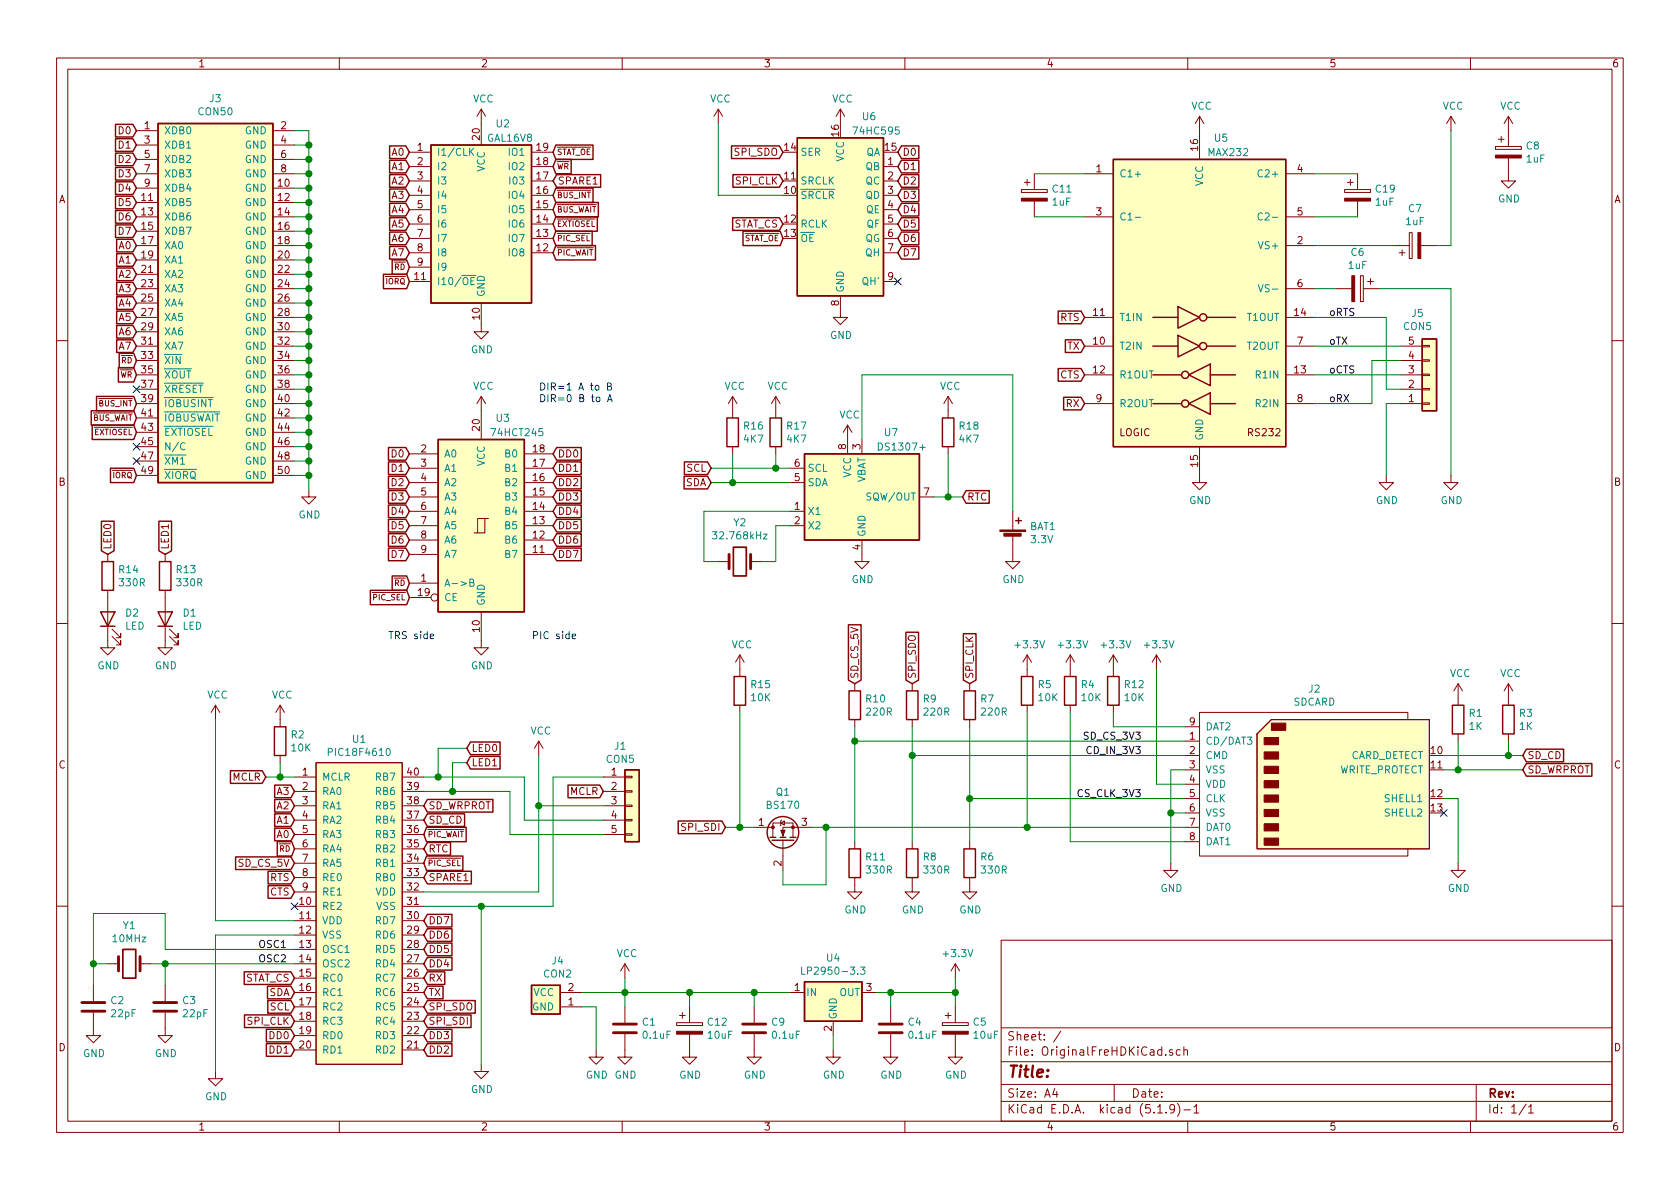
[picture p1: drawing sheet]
<svg xmlns="http://www.w3.org/2000/svg" width="297mm" height="210mm" viewBox="0 0 297 210" stroke-linecap="round" stroke-linejoin="round" font-family="sans-serif">
<defs><g id="words">
<text font-size="2.8" fill="#840000" x="178" y="190.5">Title:</text>
<g font-size="2.1" fill="#840000">
<text x="178" y="184">Sheet: /</text>
<text x="178" y="186.7">File: OriginalFreHDKiCad.sch</text>
<text x="178" y="196.9">KiCad E.D.A. kicad (5.1.9)-1</text>
<text x="178" y="194.1">Size: A4</text>
<text x="200" y="194.1">Date:</text>
<text x="263" y="194.1">Rev:</text>
<text x="263" y="196.9">Id: 1/1</text>
</g>
<g font-size="1.8" fill="#840000">
<text x="35" y="11.9">1</text>
<text x="85" y="11.9">2</text>
<text x="135" y="11.9">3</text>
<text x="185" y="11.9">4</text>
<text x="235" y="11.9">5</text>
<text x="285" y="11.9">6</text>
<text x="21.1" y="23.7">D0</text>
<text x="25.6" y="22.9">1</text>
<text x="49.7" y="22.9">2</text>
<text x="21.1" y="26.3">D1</text>
<text x="21.1" y="28.8">D2</text>
<text x="25.6" y="25.4">3</text>
<text x="25.6" y="27.9">5</text>
<text x="49.7" y="25.4">4</text>
<text x="49.7" y="27.9">6</text>
<text x="69.3" y="27.6">A0</text>
<text x="73.8" y="26.7">1</text>
<text x="73.8" y="29.2">2</text>
<text x="84.8" y="24.7" transform="rotate(-90 84.8 24.7)">20</text>
<text x="94.9" y="29.2">18</text>
<text x="94.9" y="26.7">19</text>
<text x="130" y="27.6">SPI_SDO</text>
<text x="138.7" y="26.7">14</text>
<text x="148.3" y="24.1" transform="rotate(-90 148.3 24.1)">16</text>
<text x="156.5" y="26.7">15</text>
<text x="157" y="29.2">1</text>
<text x="159.5" y="27.6">D0</text>
<text x="211.8" y="26.6" transform="rotate(-90 211.8 26.6)">16</text>
<text x="10.4" y="35.9">A</text>
<text x="21.1" y="31.4">D3</text>
<text x="21.1" y="33.9">D4</text>
<text x="25.1" y="35.6">11</text>
<text x="25.6" y="30.5">7</text>
<text x="25.6" y="33">9</text>
<text x="49.2" y="33">10</text>
<text x="49.2" y="35.6">12</text>
<text x="49.7" y="30.5">8</text>
<text x="69.3" y="30.1">A1</text>
<text x="69.3" y="32.6">A2</text>
<text x="69.3" y="35.2">A3</text>
<text x="73.8" y="31.7">3</text>
<text x="73.8" y="34.3">4</text>
<text x="94.9" y="34.3">16</text>
<text x="94.9" y="31.7">17</text>
<text x="98.6" y="32.6">SPARE1</text>
<text x="130.2" y="32.6">SPI_CLK</text>
<text x="138.7" y="34.3">10</text>
<text x="138.7" y="31.7">11</text>
<text x="157" y="31.7">2</text>
<text x="157" y="34.3">3</text>
<text x="159.5" y="30.1">D1</text>
<text x="159.5" y="32.6">D2</text>
<text x="159.5" y="35.2">D3</text>
<text x="193.8" y="30.5">1</text>
<text x="229.4" y="30.5">4</text>
<text x="285.4" y="35.9">A</text>
<text x="21.1" y="36.4">D5</text>
<text x="21.1" y="39">D6</text>
<text x="21.1" y="41.5">D7</text>
<text x="25.1" y="38.1">13</text>
<text x="25.1" y="40.6">15</text>
<text x="49.2" y="38.1">14</text>
<text x="49.2" y="40.6">16</text>
<text x="69.3" y="37.7">A4</text>
<text x="69.3" y="40.3">A5</text>
<text x="73.8" y="36.8">5</text>
<text x="73.8" y="39.4">6</text>
<text x="73.8" y="41.9">7</text>
<text x="94.9" y="41.9">13</text>
<text x="94.9" y="39.4">14</text>
<text x="94.9" y="36.8">15</text>
<text x="129.6" y="40.3">STAT_CS</text>
<text x="138.7" y="39.4">12</text>
<text x="138.7" y="41.9">13</text>
<text x="157" y="36.8">4</text>
<text x="157" y="39.4">5</text>
<text x="157" y="41.9">6</text>
<text x="159.5" y="37.7">D4</text>
<text x="159.5" y="40.3">D5</text>
<text x="193.8" y="38.1">3</text>
<text x="229.4" y="38.1">5</text>
<text x="21.1" y="44.1">A0</text>
<text x="21.1" y="46.6">A1</text>
<text x="25.1" y="43.2">17</text>
<text x="25.1" y="45.7">19</text>
<text x="49.2" y="43.2">18</text>
<text x="49.2" y="45.7">20</text>
<text x="69.3" y="42.8">A6</text>
<text x="69.3" y="45.3">A7</text>
<text x="73.8" y="44.4">8</text>
<text x="73.8" y="47">9</text>
<text x="94.9" y="44.4">12</text>
<text x="157" y="44.4">7</text>
<text x="159.5" y="42.8">D6</text>
<text x="159.5" y="45.3">D7</text>
<text x="229.4" y="43.2">2</text>
<text x="21.1" y="49.1">A2</text>
<text x="21.1" y="51.7">A3</text>
<text x="25.1" y="48.3">21</text>
<text x="25.1" y="50.8">23</text>
<text x="25.1" y="53.3">25</text>
<text x="49.2" y="48.3">22</text>
<text x="49.2" y="50.8">24</text>
<text x="49.2" y="53.3">26</text>
<text x="73.3" y="49.5">11</text>
<text x="157" y="49.5">9</text>
<text x="229.4" y="50.8">6</text>
<text x="21.1" y="54.2">A4</text>
<text x="21.1" y="56.8">A5</text>
<text x="21.1" y="59.3">A6</text>
<text x="25.1" y="55.9">27</text>
<text x="25.1" y="58.4">29</text>
<text x="49.2" y="55.9">28</text>
<text x="49.2" y="58.4">30</text>
<text x="84.8" y="56.5" transform="rotate(-90 84.8 56.5)">10</text>
<text x="148.3" y="54.1" transform="rotate(-90 148.3 54.1)">8</text>
<text x="187.5" y="56.8">RTS</text>
<text x="193.3" y="55.9">11</text>
<text x="228.9" y="55.9">14</text>
<text x="21.1" y="61.8">A7</text>
<text x="25.1" y="61">31</text>
<text x="25.1" y="63.5">33</text>
<text x="49.2" y="61">32</text>
<text x="49.2" y="63.5">34</text>
<text x="188.7" y="61.8">TX</text>
<text x="193.3" y="61">10</text>
<text x="229.4" y="61">7</text>
<text x="249.1" y="63.5">4</text>
<text x="249.1" y="61">5</text>
<text x="25.1" y="66">35</text>
<text x="25.1" y="68.6">37</text>
<text x="25.1" y="71.1">39</text>
<text x="49.2" y="66">36</text>
<text x="49.2" y="68.6">38</text>
<text x="49.2" y="71.1">40</text>
<text x="187.5" y="66.9">CTS</text>
<text x="193.3" y="66">12</text>
<text x="193.8" y="71.1">9</text>
<text x="228.9" y="66">13</text>
<text x="229.4" y="71.1">8</text>
<text x="249.1" y="71.1">1</text>
<text x="249.1" y="68.6">2</text>
<text x="249.1" y="66">3</text>
<text x="25.1" y="73.7">41</text>
<text x="25.1" y="76.2">43</text>
<text x="49.2" y="73.7">42</text>
<text x="49.2" y="76.2">44</text>
<text x="84.8" y="76.1" transform="rotate(-90 84.8 76.1)">20</text>
<text x="188.5" y="72">RX</text>
<text x="197.9" y="77.1">LOGIC</text>
<text x="220.8" y="77.1">RS232</text>
<text x="25.1" y="78.7">45</text>
<text x="25.1" y="81.3">47</text>
<text x="25.1" y="83.8">49</text>
<text x="49.2" y="78.7">46</text>
<text x="49.2" y="81.3">48</text>
<text x="49.2" y="83.8">50</text>
<text x="69.3" y="80.9">D0</text>
<text x="69.3" y="83.4">D1</text>
<text x="74.4" y="80">2</text>
<text x="74.4" y="82.5">3</text>
<text x="94.3" y="82.5">17</text>
<text x="94.3" y="80">18</text>
<text x="98.6" y="80.9">DD0</text>
<text x="98.6" y="83.4">DD1</text>
<text x="121.4" y="83.4">SCL</text>
<text x="140.5" y="82.5">6</text>
<text x="149.6" y="79.5" transform="rotate(-90 149.6 79.5)">8</text>
<text x="152.1" y="79.5" transform="rotate(-90 152.1 79.5)">3</text>
<text x="211.8" y="82.5" transform="rotate(-90 211.8 82.5)">15</text>
<text x="10.4" y="85.9">B</text>
<text x="69.3" y="86">D2</text>
<text x="69.3" y="88.5">D3</text>
<text x="74.4" y="85.1">4</text>
<text x="74.4" y="87.6">5</text>
<text x="94.3" y="87.6">15</text>
<text x="94.3" y="85.1">16</text>
<text x="98.6" y="86">DD2</text>
<text x="98.6" y="88.5">DD3</text>
<text x="121.2" y="86">SDA</text>
<text x="140.5" y="85.1">5</text>
<text x="163.3" y="87.6">7</text>
<text x="171" y="88.5">RTC</text>
<text x="285.4" y="85.9">B</text>
<text x="69.3" y="91.1">D4</text>
<text x="69.3" y="93.6">D5</text>
<text x="74.4" y="90.2">6</text>
<text x="74.4" y="92.7">7</text>
<text x="74.4" y="95.2">8</text>
<text x="94.3" y="95.2">12</text>
<text x="94.3" y="92.7">13</text>
<text x="94.3" y="90.2">14</text>
<text x="98.6" y="91.1">DD4</text>
<text x="98.6" y="93.6">DD5</text>
<text x="140.5" y="90.2">1</text>
<text x="140.5" y="92.7">2</text>
<text x="19.7" y="97.3" transform="rotate(-90 19.7 97.3)">LED0</text>
<text x="29.8" y="97.3" transform="rotate(-90 29.8 97.3)">LED1</text>
<text x="69.3" y="96.1">D6</text>
<text x="69.3" y="98.7">D7</text>
<text x="74.4" y="97.8">9</text>
<text x="94.3" y="97.8">11</text>
<text x="98.6" y="96.1">DD6</text>
<text x="98.6" y="98.7">DD7</text>
<text x="152.1" y="97.3" transform="rotate(-90 152.1 97.3)">4</text>
<text x="74" y="105.4">19</text>
<text x="74.4" y="102.9">1</text>
<text x="84.8" y="111.7" transform="rotate(-90 84.8 111.7)">10</text>
<text x="151.8" y="120.1" transform="rotate(-90 151.8 120.1)">SD_CS_5V</text>
<text x="161.9" y="120.1" transform="rotate(-90 161.9 120.1)">SPI_SDO</text>
<text x="172.1" y="120.1" transform="rotate(-90 172.1 120.1)">SPI_CLK</text>
<text x="210.3" y="130.8">1</text>
<text x="210.3" y="128.3">9</text>
<text x="10.4" y="135.9">C</text>
<text x="53.5" y="137.2">1</text>
<text x="72.1" y="137.2">40</text>
<text x="83.3" y="133">LED0</text>
<text x="83.3" y="135.5">LED1</text>
<text x="108.1" y="137.2">1</text>
<text x="210.3" y="133.3">2</text>
<text x="210.3" y="135.9">3</text>
<text x="253" y="133.3">10</text>
<text x="253" y="135.9">11</text>
<text x="270" y="134.2">SD_CD</text>
<text x="270" y="136.8">SD_WRPROT</text>
<text x="285.4" y="135.9">C</text>
<text x="41.1" y="138">MCLR</text>
<text x="49" y="140.6">A3</text>
<text x="49" y="143.1">A2</text>
<text x="53.5" y="139.7">2</text>
<text x="53.5" y="142.2">3</text>
<text x="72.1" y="142.2">38</text>
<text x="72.1" y="139.7">39</text>
<text x="75.7" y="143.1">SD_WRPROT</text>
<text x="100.8" y="140.6">MCLR</text>
<text x="108.1" y="139.7">2</text>
<text x="108.1" y="142.2">3</text>
<text x="210.3" y="138.4">4</text>
<text x="210.3" y="141">5</text>
<text x="210.3" y="143.5">6</text>
<text x="253" y="141">12</text>
<text x="253" y="143.5">13</text>
<text x="49" y="145.7">A1</text>
<text x="49" y="148.2">A0</text>
<text x="53.5" y="144.8">4</text>
<text x="53.5" y="147.3">5</text>
<text x="53.5" y="149.9">6</text>
<text x="72.1" y="149.9">35</text>
<text x="72.1" y="147.3">36</text>
<text x="72.1" y="144.8">37</text>
<text x="75.7" y="145.7">SD_CD</text>
<text x="108.1" y="144.8">4</text>
<text x="108.1" y="147.3">5</text>
<text x="120.7" y="146.9">SPI_SDI</text>
<text x="134.1" y="146">1</text>
<text x="141.8" y="146">3</text>
<text x="210.3" y="146">7</text>
<text x="210.3" y="148.6">8</text>
<text x="42.2" y="153.3">SD_CS_5V</text>
<text x="47.8" y="155.8">RTS</text>
<text x="53.5" y="152.4">7</text>
<text x="53.5" y="154.9">8</text>
<text x="72.1" y="154.9">33</text>
<text x="72.1" y="152.4">34</text>
<text x="75.7" y="150.7">RTC</text>
<text x="75.7" y="155.8">SPARE1</text>
<text x="138.2" y="153.1" transform="rotate(-90 138.2 153.1)">2</text>
<text x="47.8" y="158.4">CTS</text>
<text x="53" y="160">10</text>
<text x="53.5" y="157.5">9</text>
<text x="72.1" y="160">31</text>
<text x="72.1" y="157.5">32</text>
<text x="53" y="162.6">11</text>
<text x="53" y="165.1">12</text>
<text x="53" y="167.6">13</text>
<text x="72.1" y="167.6">28</text>
<text x="72.1" y="165.1">29</text>
<text x="72.1" y="162.6">30</text>
<text x="75.7" y="166">DD6</text>
<text x="75.7" y="163.4">DD7</text>
<text x="43.2" y="173.6">STAT_CS</text>
<text x="53" y="170.2">14</text>
<text x="53" y="172.7">15</text>
<text x="72.1" y="172.7">26</text>
<text x="72.1" y="170.2">27</text>
<text x="75.7" y="171.1">DD4</text>
<text x="75.7" y="168.5">DD5</text>
<text x="75.7" y="173.6">RX</text>
<text x="47.5" y="176.1">SDA</text>
<text x="47.8" y="178.7">SCL</text>
<text x="53" y="175.3">16</text>
<text x="53" y="177.8">17</text>
<text x="72.1" y="177.8">24</text>
<text x="72.1" y="175.3">25</text>
<text x="75.7" y="176.1">TX</text>
<text x="75.7" y="178.7">SPI_SDO</text>
<text x="100.5" y="177.8">1</text>
<text x="100.5" y="175.3">2</text>
<text x="140.5" y="175.3">1</text>
<text x="153.2" y="175.3">3</text>
<text x="10.4" y="185.9">D</text>
<text x="43.8" y="181.2">SPI_CLK</text>
<text x="47.8" y="183.8">DD0</text>
<text x="53" y="180.3">18</text>
<text x="53" y="182.9">19</text>
<text x="53" y="185.4">20</text>
<text x="72.1" y="185.4">21</text>
<text x="72.1" y="182.9">22</text>
<text x="72.1" y="180.3">23</text>
<text x="75.7" y="183.8">DD3</text>
<text x="75.7" y="181.2">SPI_SDI</text>
<text x="147.1" y="182.3" transform="rotate(-90 147.1 182.3)">2</text>
<text x="285.4" y="185.9">D</text>
<text x="47.8" y="186.3">DD1</text>
<text x="75.7" y="186.3">DD2</text>
<text x="35" y="199.9">1</text>
<text x="85" y="199.9">2</text>
<text x="135" y="199.9">3</text>
<text x="185" y="199.9">4</text>
<text x="235" y="199.9">5</text>
<text x="285" y="199.9">6</text>
</g>
<g font-size="1.8" fill="#008484">
<text x="29" y="23.7">XDB0</text>
<text x="35.2" y="20.4">CON50</text>
<text x="37.1" y="18.1">J3</text>
<text x="43.3" y="23.7">GND</text>
<text x="83.6" y="18.1">VCC</text>
<text x="87.8" y="22.5">U2</text>
<text x="125.5" y="18.1">VCC</text>
<text x="147.1" y="18.1">VCC</text>
<text x="151.2" y="23.8">74HC595</text>
<text x="152.6" y="21.3">U6</text>
<text x="210.6" y="19.4">VCC</text>
<text x="255.1" y="19.4">VCC</text>
<text x="265.2" y="19.4">VCC</text>
<text x="29" y="26.3">XDB1</text>
<text x="29" y="28.8">XDB2</text>
<text x="43.3" y="26.3">GND</text>
<text x="43.3" y="28.8">GND</text>
<text x="77.2" y="27.6">I1/CLK</text>
<text x="86.2" y="25.1">GAL16V8</text>
<text x="90.1" y="27.6">IO1</text>
<text x="141.5" y="27.6">SER</text>
<text x="149.2" y="28.6" transform="rotate(-90 149.2 28.6)">VCC</text>
<text x="153.1" y="27.6">QA</text>
<text x="213.7" y="27.6">MAX232</text>
<text x="214.8" y="25.1">U5</text>
<text x="269.9" y="26.4">C8</text>
<text x="269.9" y="28.7">1uF</text>
<text x="29" y="31.4">XDB3</text>
<text x="29" y="33.9">XDB4</text>
<text x="43.3" y="33.9">GND</text>
<text x="43.3" y="31.4">GND</text>
<text x="77.2" y="30.1">I2</text>
<text x="77.2" y="32.6">I3</text>
<text x="77.2" y="35.2">I4</text>
<text x="85.7" y="30.4" transform="rotate(-90 85.7 30.4)">VCC</text>
<text x="90.1" y="35.2">IO4</text>
<text x="90.1" y="30.1">IO2</text>
<text x="90.5" y="32.6">I03</text>
<text x="141.5" y="35.2">SRCLR</text>
<text x="141.5" y="32.6">SRCLK</text>
<text x="153.1" y="30.1">QB</text>
<text x="153.1" y="32.6">QC</text>
<text x="153.1" y="35.2">QD</text>
<text x="186.2" y="34.1">C11</text>
<text x="197.9" y="31.4">C1+</text>
<text x="212.7" y="32.9" transform="rotate(-90 212.7 32.9)">VCC</text>
<text x="223" y="31.4">C2+</text>
<text x="243.3" y="34.1">C19</text>
<text x="264.9" y="35.8">GND</text>
<text x="29" y="36.4">XDB5</text>
<text x="29" y="39">XDB6</text>
<text x="29" y="41.5">XDB7</text>
<text x="43.3" y="36.4">GND</text>
<text x="43.3" y="39">GND</text>
<text x="43.3" y="41.5">GND</text>
<text x="77.2" y="37.7">I5</text>
<text x="77.2" y="40.3">I6</text>
<text x="90.1" y="40.3">IO6</text>
<text x="90.1" y="37.7">IO5</text>
<text x="141.5" y="40.3">RCLK</text>
<text x="153.1" y="37.7">QE</text>
<text x="153.2" y="40.3">QF</text>
<text x="186.1" y="36.4">1uF</text>
<text x="197.9" y="39">C1-</text>
<text x="223.5" y="39">C2-</text>
<text x="243.3" y="36.4">1uF</text>
<text x="248.6" y="39.8">1uF</text>
<text x="249.1" y="37.5">C7</text>
<text x="29" y="44.1">XA0</text>
<text x="29" y="46.6">XA1</text>
<text x="43.3" y="44.1">GND</text>
<text x="43.3" y="46.6">GND</text>
<text x="77.2" y="42.8">I7</text>
<text x="77.2" y="45.3">I8</text>
<text x="77.2" y="47.9">I9</text>
<text x="90.1" y="45.3">IO8</text>
<text x="90.1" y="42.8">IO7</text>
<text x="141.5" y="42.8">OE</text>
<text x="153" y="42.8">QG</text>
<text x="153.1" y="45.3">QH</text>
<text x="222.9" y="44.1">VS+</text>
<text x="238.5" y="47.6">1uF</text>
<text x="238.9" y="45.3">C6</text>
<text x="29" y="49.1">XA2</text>
<text x="29" y="51.7">XA3</text>
<text x="43.3" y="49.1">GND</text>
<text x="43.3" y="51.7">GND</text>
<text x="77.2" y="50.4">I10/OE</text>
<text x="85.7" y="52.6" transform="rotate(-90 85.7 52.6)">GND</text>
<text x="149.2" y="51.8" transform="rotate(-90 149.2 51.8)">GND</text>
<text x="152.6" y="50.4">QH'</text>
<text x="223.4" y="51.7">VS-</text>
<text x="29" y="54.2">XA4</text>
<text x="29" y="56.8">XA5</text>
<text x="29" y="59.3">XA6</text>
<text x="43.3" y="54.2">GND</text>
<text x="43.3" y="56.8">GND</text>
<text x="43.3" y="59.3">GND</text>
<text x="146.8" y="59.9">GND</text>
<text x="197.9" y="56.8">T1IN</text>
<text x="220.5" y="56.8">T1OUT</text>
<text x="248.2" y="58.4">CON5</text>
<text x="249.7" y="56.1">J5</text>
<text x="29" y="61.8">XA7</text>
<text x="29" y="64.4">XIN</text>
<text x="43.3" y="61.8">GND</text>
<text x="43.3" y="64.4">GND</text>
<text x="83.3" y="62.5">GND</text>
<text x="197.9" y="61.8">T2IN</text>
<text x="220.5" y="61.8">T2OUT</text>
<text x="29" y="66.9">XOUT</text>
<text x="29" y="69.5">XRESET</text>
<text x="43.3" y="66.9">GND</text>
<text x="43.3" y="69.5">GND</text>
<text x="83.6" y="68.9">VCC</text>
<text x="128.1" y="68.9">VCC</text>
<text x="135.7" y="68.9">VCC</text>
<text x="166.2" y="68.9">VCC</text>
<text x="197.9" y="66.9">R1OUT</text>
<text x="222.3" y="66.9">R1IN</text>
<text x="29" y="72">IOBUSINT</text>
<text x="29" y="74.5">IOBUSWAIT</text>
<text x="29" y="77.1">EXTIOSEL</text>
<text x="43.3" y="72">GND</text>
<text x="43.3" y="74.5">GND</text>
<text x="43.3" y="77.1">GND</text>
<text x="87.2" y="77.1">74HCT245</text>
<text x="87.8" y="74.6">U3</text>
<text x="131.6" y="76">R16</text>
<text x="139.2" y="76">R17</text>
<text x="148.4" y="74">VCC</text>
<text x="156.4" y="77.1">U7</text>
<text x="169.7" y="76">R18</text>
<text x="197.9" y="72">R2OUT</text>
<text x="212.7" y="78" transform="rotate(-90 212.7 78)">GND</text>
<text x="222.3" y="72">R2IN</text>
<text x="29" y="79.6">N/C</text>
<text x="29" y="82.2">XM1</text>
<text x="43.3" y="79.6">GND</text>
<text x="43.3" y="82.2">GND</text>
<text x="78.5" y="80.9">A0</text>
<text x="78.5" y="83.4">A1</text>
<text x="85.7" y="82.5" transform="rotate(-90 85.7 82.5)">VCC</text>
<text x="89.4" y="83.4">B1</text>
<text x="89.4" y="80.9">B0</text>
<text x="131.6" y="78.3">4K7</text>
<text x="139.2" y="78.3">4K7</text>
<text x="142.7" y="83.4">SCL</text>
<text x="155.8" y="79.7">DS1307+</text>
<text x="169.7" y="78.3">4K7</text>
<text x="29" y="84.7">XIORQ</text>
<text x="43.3" y="84.7">GND</text>
<text x="78.5" y="86">A2</text>
<text x="78.5" y="88.5">A3</text>
<text x="89.4" y="88.5">B3</text>
<text x="89.4" y="86">B2</text>
<text x="142.7" y="86">SDA</text>
<text x="150.5" y="84.5" transform="rotate(-90 150.5 84.5)">VCC</text>
<text x="153" y="85.6" transform="rotate(-90 153 85.6)">VBAT</text>
<text x="153.6" y="88.5">SQW/OUT</text>
<text x="210.3" y="89.1">GND</text>
<text x="243.3" y="89.1">GND</text>
<text x="254.7" y="89.1">GND</text>
<text x="52.8" y="91.7">GND</text>
<text x="78.5" y="91.1">A4</text>
<text x="78.5" y="93.6">A5</text>
<text x="89.4" y="93.6">B5</text>
<text x="89.4" y="91.1">B4</text>
<text x="126.5" y="95.4">32.768kHz</text>
<text x="129.7" y="93.1">Y2</text>
<text x="142.7" y="91.1">X1</text>
<text x="142.7" y="93.6">X2</text>
<text x="153" y="95" transform="rotate(-90 153 95)">GND</text>
<text x="182.1" y="93.7">BAT1</text>
<text x="21.1" y="101.4">R14</text>
<text x="31.3" y="101.4">R13</text>
<text x="78.5" y="96.1">A6</text>
<text x="78.5" y="98.7">A7</text>
<text x="89.4" y="98.7">B7</text>
<text x="89.4" y="96.1">B6</text>
<text x="182.4" y="96.1">3.3V</text>
<text x="21.2" y="103.7">330R</text>
<text x="31.4" y="103.7">330R</text>
<text x="78.5" y="103.8">A-&gt;B</text>
<text x="78.5" y="106.3">CE</text>
<text x="85.7" y="107.2" transform="rotate(-90 85.7 107.2)">GND</text>
<text x="150.6" y="103.1">GND</text>
<text x="177.2" y="103.1">GND</text>
<text x="22.1" y="111.3">LED</text>
<text x="22.3" y="109">D2</text>
<text x="32.3" y="111.3">LED</text>
<text x="32.4" y="109">D1</text>
<text x="17.2" y="118.4">GND</text>
<text x="27.4" y="118.4">GND</text>
<text x="83.3" y="118.4">GND</text>
<text x="129.3" y="114.6">VCC</text>
<text x="179.7" y="114.6">+3.3V</text>
<text x="187.3" y="114.6">+3.3V</text>
<text x="194.9" y="114.6">+3.3V</text>
<text x="202.5" y="114.6">+3.3V</text>
<text x="256.3" y="119.7">VCC</text>
<text x="265.2" y="119.7">VCC</text>
<text x="36.6" y="123.5">VCC</text>
<text x="48.1" y="123.5">VCC</text>
<text x="132.9" y="121.7">R15</text>
<text x="132.9" y="124">10K</text>
<text x="153.2" y="124.2">R10</text>
<text x="163.3" y="124.2">R9</text>
<text x="173.4" y="124.2">R7</text>
<text x="183.6" y="121.7">R5</text>
<text x="183.7" y="124">10K</text>
<text x="191.2" y="121.7">R4</text>
<text x="191.3" y="124">10K</text>
<text x="198.9" y="121.7">R12</text>
<text x="198.9" y="124">10K</text>
<text x="228.6" y="124.8">SDCARD</text>
<text x="231.4" y="122.5">J2</text>
<text x="51.5" y="130.6">R2</text>
<text x="62.4" y="131.4">U1</text>
<text x="93.8" y="129.9">VCC</text>
<text x="153.3" y="126.5">220R</text>
<text x="163.5" y="126.5">220R</text>
<text x="173.6" y="126.5">220R</text>
<text x="213.1" y="131.7">CD/DAT3</text>
<text x="213.1" y="129.2">DAT2</text>
<text x="259.8" y="126.8">R1</text>
<text x="259.8" y="129.1">1K</text>
<text x="268.7" y="126.8">R3</text>
<text x="268.7" y="129.1">1K</text>
<text x="51.6" y="132.9">10K</text>
<text x="58.5" y="133.7">PIC18F4610</text>
<text x="107.2" y="134.9">CON5</text>
<text x="108.7" y="132.6">J1</text>
<text x="213.1" y="134.2">CMD</text>
<text x="213.1" y="136.8">VSS</text>
<text x="236.6" y="136.8">WRITE_PROTECT</text>
<text x="238.6" y="134.2">CARD_DETECT</text>
<text x="56.9" y="138">MCLR</text>
<text x="56.9" y="140.6">RA0</text>
<text x="56.9" y="143.1">RA1</text>
<text x="66.6" y="143.1">RB5</text>
<text x="66.6" y="140.6">RB6</text>
<text x="66.6" y="138">RB7</text>
<text x="135.7" y="143">BS170</text>
<text x="137.3" y="140.7">Q1</text>
<text x="213.1" y="139.3">VDD</text>
<text x="213.1" y="141.9">CLK</text>
<text x="244.9" y="141.9">SHELL1</text>
<text x="56.9" y="145.7">RA2</text>
<text x="56.9" y="148.2">RA3</text>
<text x="66.6" y="148.2">RB3</text>
<text x="66.6" y="145.7">RB4</text>
<text x="213.1" y="144.4">VSS</text>
<text x="213.1" y="146.9">DAT0</text>
<text x="213.1" y="149.5">DAT1</text>
<text x="244.9" y="144.4">SHELL2</text>
<text x="56.9" y="150.7">RA4</text>
<text x="56.9" y="153.3">RA5</text>
<text x="56.9" y="155.8">RE0</text>
<text x="66.6" y="155.8">RB0</text>
<text x="66.6" y="153.3">RB1</text>
<text x="66.6" y="150.7">RB2</text>
<text x="153.2" y="152.2">R11</text>
<text x="153.3" y="154.5">330R</text>
<text x="163.3" y="152.2">R8</text>
<text x="163.5" y="154.5">330R</text>
<text x="173.4" y="152.2">R6</text>
<text x="173.6" y="154.5">330R</text>
<text x="56.9" y="160.9">RE2</text>
<text x="56.9" y="158.4">RE1</text>
<text x="66.4" y="158.4">VDD</text>
<text x="66.6" y="160.9">VSS</text>
<text x="149.3" y="161.5">GND</text>
<text x="159.5" y="161.5">GND</text>
<text x="169.6" y="161.5">GND</text>
<text x="205.2" y="157.7">GND</text>
<text x="256" y="157.7">GND</text>
<text x="20.1" y="166.6">10MHz</text>
<text x="21.8" y="164.3">Y1</text>
<text x="56.9" y="163.4">VDD</text>
<text x="56.9" y="166">VSS</text>
<text x="66.6" y="166">RD6</text>
<text x="66.6" y="163.4">RD7</text>
<text x="56.9" y="168.5">OSC1</text>
<text x="56.9" y="171.1">OSC2</text>
<text x="56.9" y="173.6">RC0</text>
<text x="66.6" y="173.6">RC7</text>
<text x="66.6" y="171.1">RD4</text>
<text x="66.6" y="168.5">RD5</text>
<text x="96.2" y="172.9">CON2</text>
<text x="97.6" y="170.6">J4</text>
<text x="109" y="169.3">VCC</text>
<text x="142.7" y="172.4">LP2950-3.3</text>
<text x="146.2" y="170">U4</text>
<text x="167" y="169.3">+3.3V</text>
<text x="19.6" y="177.6">C2</text>
<text x="19.8" y="179.9">22pF</text>
<text x="32.3" y="177.6">C3</text>
<text x="32.5" y="179.9">22pF</text>
<text x="56.9" y="176.1">RC1</text>
<text x="56.9" y="178.7">RC2</text>
<text x="66.6" y="178.7">RC5</text>
<text x="66.6" y="176.1">RC6</text>
<text x="94.1" y="178.7">GND</text>
<text x="94.3" y="176.1">VCC</text>
<text x="142.5" y="176.1">IN</text>
<text x="148.4" y="176.1">OUT</text>
<text x="56.9" y="181.2">RC3</text>
<text x="56.9" y="183.8">RD0</text>
<text x="66.6" y="183.8">RD3</text>
<text x="66.6" y="181.2">RC4</text>
<text x="113.6" y="181.4">C1</text>
<text x="113.8" y="183.7">0.1uF</text>
<text x="125.2" y="181.4">C12</text>
<text x="125.2" y="183.7">10uF</text>
<text x="136.5" y="181.4">C9</text>
<text x="136.7" y="183.7">0.1uF</text>
<text x="148" y="180.3" transform="rotate(-90 148 180.3)">GND</text>
<text x="160.6" y="181.4">C4</text>
<text x="160.8" y="183.7">0.1uF</text>
<text x="172.1" y="181.4">C5</text>
<text x="172.2" y="183.7">10uF</text>
<text x="14.7" y="186.9">GND</text>
<text x="27.4" y="186.9">GND</text>
<text x="56.9" y="186.3">RD1</text>
<text x="66.6" y="186.3">RD2</text>
<text x="103.6" y="190.7">GND GND</text>
<text x="120.1" y="190.7">GND</text>
<text x="131.5" y="190.7">GND</text>
<text x="145.5" y="190.7">GND</text>
<text x="155.7" y="190.7">GND</text>
<text x="167.1" y="190.7">GND</text>
<text x="36.3" y="194.6">GND</text>
<text x="83.3" y="193.3">GND</text>
</g>
<g font-size="1.8">
<text x="234.9" y="55.9">oRTS</text>
<text x="234.9" y="61">oTX</text>
<text x="234.9" y="66">oCTS</text>
<text x="234.9" y="71.1">oRX</text>
<text x="191.9" y="130.8">SD_CS_3V3</text>
<text x="192.5" y="133.3">CD_IN_3V3</text>
<text x="190.7" y="141">CS_CLK_3V3</text>
<text x="46" y="167.6">OSC1</text>
<text x="46" y="170.2">OSC2</text>
</g>
<g font-size="1.8" fill="#0000c2">
<text x="95.2" y="69.1">DIR=1 A to B</text>
<text x="95.2" y="71.1">DIR=0 B to A</text>
<text x="68.6" y="113">TRS side</text>
<text x="94" y="113">PIC side</text>
</g>
<g font-size="1.4" fill="#840000">
<text x="98.4" y="27.4">STAT_OE</text>
<text x="98.4" y="29.9">WR</text>
<text x="98.4" y="35">BUS_INT</text>
<text x="98.4" y="37.6">BUS_WAIT</text>
<text x="98.4" y="40.1">EXTIOSEL</text>
<text x="69.8" y="47.7">RD</text>
<text x="98.4" y="42.6">PIC_SEL</text>
<text x="98.4" y="45.2">PIC_WAIT</text>
<text x="131.4" y="42.6">STAT_OE</text>
<text x="68.2" y="50.3">IORQ</text>
<text x="21.5" y="64.2">RD</text>
<text x="17.6" y="71.9">BUS_INT</text>
<text x="21.2" y="66.8">WR</text>
<text x="16.3" y="74.4">BUS_WAIT</text>
<text x="16.7" y="76.9">EXTIOSEL</text>
<text x="20" y="84.6">IORQ</text>
<text x="66" y="106.1">PIC_SEL</text>
<text x="69.8" y="103.6">RD</text>
<text x="75.6" y="148.1">PIC_WAIT</text>
<text x="49.5" y="150.6">RD</text>
<text x="75.6" y="153.1">PIC_SEL</text>
</g>
</g></defs>
<g fill="none" stroke="#840000" stroke-width=".18">
<path d="M10 10.3h277v189.9h-277zM12 12.2h273v186.1h-273zM60 10.3v1.9M85.1 19.3v6.3M85.1 19.3l-.8 1.3M85.1 19.3l.8 1.3M110 10.3v1.9M127 19.3l-.8 1.3M127 19.3v2.5M127 19.3l.8 1.3M148.6 19.3v2.5M148.6 19.3l-.8 1.3"/>
<path d="M148.6 19.3l.8 1.3M160 10.3v1.9M210 10.3v1.9M260 10.3v1.9M24.1 30.7h3.8M24.1 38.3h3.8M24.1 23.1h3.8M24.1 33.3h3.8M24.1 35.8h3.8M24.1 25.6h3.8M24.1 28.2h3.8M48.3 30.7h3.8"/>
<path d="M48.3 38.3h3.8M48.3 23.1h3.8M48.3 33.3h3.8M48.3 35.8h3.8M48.3 25.6h3.8M48.3 28.2h3.8M72.4 29.5h3.8M72.4 32h3.8M72.4 34.5h3.8M72.4 37.1h3.8M72.4 39.6h3.8M72.4 26.9h3.8"/>
<path d="M94 29.5h3.8M94 32h3.8M94 34.5h3.8M94 37.1h3.8M94 39.6h3.8M94 26.9h3.8M156.2 29.5h2.5M156.2 32h2.5M156.2 34.5h2.5M156.2 37.1h2.5M156.2 39.6h2.5M180.6 33.5h4.6v.5h-4.6z"/>
<path d="M181.1 32.3h1M181.6 31.7v1.1M182.9 30.7v2.8M182.9 35.6v2.7M191.8 30.7h5M191.8 38.3h5M212.1 20.6v7.6M212.1 20.6l-.8 1.2M212.1 20.6l.8 1.2M227.3 30.7h5.1M227.3 38.3h5.1M237.7 33.5h4.6v.5h-4.6z"/>
<path d="M238.3 32.3h1M238.8 31.7v1.1M240 30.7v2.8M240 35.6v2.7M256.5 20.6l-.7 1.2M256.5 20.6v2.5M256.5 20.6l.8 1.2M264.4 25.9h4.6v.5h-4.6zM264.9 24.6h1M265.4 24.1v1M266.7 27.9v4.1h1.3l-1.3 1.3-1.3-1.3h1.3M266.7 20.6v5.3"/>
<path d="M266.7 20.6l-.8 1.2M266.7 20.6l.8 1.2M24.1 56.1h3.8M24.1 43.4h3.8M24.1 51h3.8M24.1 40.9h3.8M24.1 46h3.8M24.1 48.5h3.8M24.1 53.6h3.8M24.1 58.7h3.8M48.3 56.1h3.8M48.3 43.4h3.8"/>
<path d="M48.3 51h3.8M48.3 40.9h3.8M48.3 46h3.8M48.3 48.5h3.8M48.3 53.6h3.8M48.3 58.7h3.8M72.4 42.2h3.8M72.4 44.7h3.8M72.4 49.8h3.8M72.4 47.2h3.8M85.1 53.6v5.1h1.3l-1.3 1.2-1.3-1.2h1.3M94 42.2h3.8"/>
<path d="M94 44.7h3.8M148.6 52.3v3.8h1.3l-1.3 1.3-1.3-1.3h1.3M156.2 42.2h2.5M156.2 44.7h2.5M156.2 49.8h2.5M191.8 56.1h5M227.3 56.1h5.1M227.3 43.4h5.1M227.3 51h5.1M236.2 51h2.8M240.5 48.8h.5v4.5h-.5zM241 51h2.8"/>
<path d="M241.8 49.8h1M242.3 49.3v1M246.4 43.4h2.8M247.4 44.7h1M247.9 44.2v1M249.2 41.1h.5v4.6h-.5zM251.2 43.4h2.8M10 60.2h2M24.1 61.2h3.8M24.1 66.3h3.8M24.1 71.4h3.8M24.1 68.8h3.8"/>
<path d="M24.1 63.7h3.8M24.1 73.9h3.8M24.1 76.4h3.8M24.1 79h3.8M48.3 61.2h3.8M48.3 66.3h3.8M48.3 71.4h3.8M48.3 68.8h3.8M48.3 63.7h3.8M48.3 73.9h3.8M48.3 76.4h3.8M48.3 79h3.8"/>
<path d="M85.1 70.1v7.6M85.1 70.1l-.8 1.3M85.1 70.1l.8 1.3M129.5 70.1l-.7 1.3M129.5 70.1v3.8M129.5 79v1.3M129.5 70.1l.8 1.3M137.2 70.1l-.8 1.3M137.2 70.1v3.8M137.2 79v1.3M137.2 70.1l.7 1.3M149.9 75.2l-.8 1.2"/>
<path d="M149.9 75.2v5.1M149.9 75.2l.7 1.2M152.4 77.7v2.6M167.6 70.1v3.8M167.6 79v1.3M167.6 70.1l-.7 1.3M167.6 70.1l.8 1.3M191.8 61.2h5M191.8 66.3h5M191.8 71.4h5M212.1 79v6.3h1.3l-1.3 1.3-1.3-1.3h1.3M227.3 61.2h5.1"/>
<path d="M227.3 66.3h5.1M227.3 71.4h5.1M247.6 61.2h3.9M247.6 66.3h3.9M247.6 71.4h3.9M247.6 68.8h3.9M247.6 63.7h3.9M251.5 61.1h1.2v.2h-1.2zM251.5 63.6h1.2v.3h-1.2zM251.5 68.7h1.2v.3h-1.2zM251.5 71.2h1.2v.3h-1.2zM251.5 66.2h1.2v.2h-1.2z"/>
<path d="M285 60.2h2M19 98v1.3M24.1 81.5h3.8M24.1 84.1h3.8M29.2 98v1.3M48.3 81.5h3.8M48.3 84.1h3.8M54.6 86.6v1.3h1.3l-1.3 1.2-1.3-1.2h1.3M72.4 98h5.1M72.4 95.5h5.1M72.4 93h5.1M72.4 90.4h5.1"/>
<path d="M72.4 87.9h5.1M72.4 85.3h5.1M72.4 82.8h5.1M72.4 80.3h5.1M85.7 91.7h-1.2v2.5M86.4 91.7h-.7v2.5h-1.9M92.7 98h5.1M92.7 95.5h5.1M92.7 93h5.1M92.7 90.4h5.1M92.7 87.9h5.1M92.7 85.3h5.1"/>
<path d="M92.7 82.8h5.1M92.7 80.3h5.1M127 99.3h1.9M132.7 99.3h1.9M139.7 93h2.5M139.7 90.4h2.5M139.7 85.3h2.5M139.7 82.8h2.5M152.4 95.5v3.8h1.3l-1.3 1.3-1.3-1.3h1.3M162.6 87.9h2.5M179.1 94.7v4.6h1.2l-1.2 1.3-1.3-1.3h1.3M179.1 90.4v3.3"/>
<path d="M245.1 84.1v1.2h1.3l-1.3 1.3-1.3-1.3h1.3M256.5 84.1v1.2h1.3l-1.3 1.3-1.2-1.3h1.2M10 110.3h2M19 104.4v10.1h1.3l-1.3 1.3-1.2-1.3h1.2M19.8 112.5l1.5 1.5v-.7v.7h-.7M19.8 111.2l1.5 1.6v-.8v.8h-.7M29.2 104.4v10.1h1.3l-1.3 1.3-1.3-1.3h1.3M30 112.5l1.5 1.5v-.7v.7h-.8M30 111.2l1.5 1.6v-.8v.8h-.8M72.4 103.1h5.1M72.4 105.7h3.8M85.1 108.2v6.3h1.3l-1.3 1.3-1.3-1.3h1.3"/>
<path d="M130.8 115.8v3.8M130.8 115.8l-.8 1.3M130.8 115.8l.8 1.3M181.6 115.8l-.8 1.3M181.6 115.8v3.8M181.6 115.8l.8 1.3M189.2 115.8l-.7 1.3M189.2 115.8v3.8M189.2 115.8l.8 1.3M196.8 115.8v3.8M196.8 115.8l-.7 1.3M196.8 115.8l.8 1.3"/>
<path d="M204.5 115.8l-.8 1.3M204.5 115.8v2.6M204.5 115.8l.7 1.3M285 110.3h2M38.1 124.7l-.8 1.3M38.1 124.7v2.5M38.1 124.7l.8 1.3M49.5 124.7v3.8M49.5 133.6v1.3M49.5 124.7l-.7 1.3M49.5 124.7l.8 1.3M52.1 137.4h3.8"/>
<path d="M52.1 139.9h3.8M55.9 134.9h15.2v53.3h-15.2zM71.1 137.4h3.8M71.1 139.9h3.8M95.2 131.1l-.7 1.2M95.2 131.1v2.5M95.2 131.1l.8 1.2M106.7 137.4h3.8M106.7 139.9h3.8M110.5 139.8h1.3v.3h-1.3zM110.5 137.3h1.3v.2h-1.3zM130.8 124.7v1.3"/>
<path d="M151.1 120.9v1.3M151.1 127.2v1.3M161.3 120.9v1.3M161.3 127.2v1.3M171.4 120.9v1.3M171.4 127.2v1.3M181.6 124.7v1.3M189.2 124.7v1.3M196.8 124.7v1.3M209.5 131.1h2.6M209.5 133.6h2.6M209.5 136.1h2.6"/>
<path d="M209.5 138.7h2.6M209.5 128.5h2.6M222.2 129.8l2.6-2.6h27.9v22.9h-30.5zM248.9 127.2v-1.2h-36.8v25.4h36.8v-1.3M257.8 120.9l-.8 1.3M257.8 120.9v3.8M257.8 129.8v1.3M257.8 120.9l.8 1.3M266.7 120.9v3.8M266.7 129.8v1.3M266.7 120.9l-.8 1.3M266.7 120.9l.8 1.3"/>
<path d="M52.1 142.5h3.8M52.1 157.7h3.8M52.1 155.2h3.8M52.1 152.6h3.8M52.1 150.1h3.8M52.1 147.6h3.8M52.1 145h3.8M71.1 142.5h3.8M71.1 157.7h3.8M71.1 155.2h3.8M71.1 152.6h3.8M71.1 150.1h3.8"/>
<path d="M71.1 147.6h3.8M71.1 145h3.8M106.7 142.5h3.8M106.7 147.6h3.8M106.7 145h3.8M110.5 147.4h1.3v.3h-1.3zM110.5 144.9h1.3v.3h-1.3zM110.5 142.4h1.3v.2h-1.3zM133.3 146.3h3.4M136.7 148.1v-2.6h3.5v2.6M138 145.5l.7-.3v.7zM138.2 145l-.2 .2v.7l-.1 .1"/>
<path d="M138.4 148.6v5.3M143.5 146.3h-5.1v1.8M151.1 155.2v2.5h1.3l-1.3 1.3-1.2-1.3h1.2M151.1 148.8v1.3M161.3 155.2v2.5h1.3l-1.3 1.3-1.3-1.3h1.3M161.3 148.8v1.3M171.4 155.2v2.5h1.3l-1.3 1.3-1.2-1.3h1.2M171.4 148.8v1.3M207 152.6v1.3h1.3l-1.3 1.3-1.3-1.3h1.3M209.5 141.2h2.6M209.5 143.8h2.6M209.5 146.3h2.6"/>
<path d="M209.5 148.8h2.6M257.8 152.6v1.3h1.3l-1.3 1.3-1.3-1.3h1.3M10 160.2h2M16.5 179.1v4h1.3l-1.3 1.3-1.3-1.3h1.3M16.5 174.2v2.8M19 170.4h2M24.8 170.4h1.9M29.2 179.1v4h1.3l-1.3 1.3-1.3-1.3h1.3M29.2 174.2v2.8M52.1 178h3.8M52.1 175.5h3.8M52.1 160.3h3.8"/>
<path d="M52.1 162.8h3.8M52.1 165.3h3.8M52.1 167.9h3.8M52.1 170.4h3.8M52.1 173h3.8M71.1 178h3.8M71.1 175.5h3.8M71.1 160.3h3.8M71.1 162.8h3.8M71.1 165.3h3.8M71.1 167.9h3.8M71.1 170.4h3.8"/>
<path d="M71.1 173h3.8M99.1 178h3.8M99.1 175.5h3.8M110.5 170.4v2.6M110.5 178v2.8M110.5 170.4l-.8 1.3M110.5 170.4l.8 1.3M120.1 179.6h1.1M120.6 179.1v1M121.9 178v2.8M133.3 178v2.8M139.7 175.5h2.5"/>
<path d="M152.4 175.5h2.5M157.5 178v2.8M167.1 179.6h1M167.6 179.1v1M168.9 170.4l-.8 1.3M168.9 170.4v2.6M168.9 178v2.8M168.9 170.4l.8 1.3M177 166.3h108v32h-108zM285 160.2h2M38.1 189.5v1.2h1.3l-1.3 1.3-1.3-1.3h1.3M52.1 180.6h3.8"/>
<path d="M52.1 183.1h3.8M52.1 185.7h3.8M60 198.3v1.9M71.1 180.6h3.8M71.1 183.1h3.8M71.1 185.7h3.8M85.1 188.2v1.3h1.3l-1.3 1.2-1.3-1.2h1.3M105.4 185.7v1.2h1.3l-1.3 1.3-1.3-1.3h1.3M110 198.3v1.9M110.5 182.9v4h1.3l-1.3 1.3-1.3-1.3h1.3M119.6 180.8h4.6v.6h-4.6zM121.9 182.9v4h1.3l-1.3 1.3-1.3-1.3h1.3"/>
<path d="M133.3 182.9v4h1.3l-1.3 1.3-1.2-1.3h1.2M147.3 185.7v1.2h1.3l-1.3 1.3-1.3-1.3h1.3M147.3 180.6v2.5M157.5 182.9v4h1.2l-1.2 1.3-1.3-1.3h1.3M160 198.3v1.9M166.6 180.8h4.6v.6h-4.6zM168.9 182.9v4h1.3l-1.3 1.3-1.3-1.3h1.3M177 194.8h108M177 191.8h108M177 187.8h108M177 181.8h108M186.5 192.5l-.4 1h1"/>
<path d="M186.8 193v1M187.6 182.3l-1.3 2M197 191.8v3M204.7 196.8h.8M206.1 186.5v.1M206.2 196.7v.1M207.3 185.7l-.3-.1-.2 .2v.2l.5 .2v.3h-.5M207.7 196l-.1 .1a.48 .48 0 0 1-.6 .1l-.2-.2 .2-.6a.48 .48 0 0 1 .6 .1 1.27 1.27 0 0 1-.2 1.2l-.4 .1M208.2 195.1a1.71 1.71 0 0 1 0 2.3M208.7 185.7l-.4-.1-.3 .3 .1 .6h.6M209.3 185.7l.2-.1 .4 .1 .1 .9M209.3 196.3h1.2"/>
<path d="M209.3 185.1v1.5M210 198.3v1.9M211.1 195.8l.4-.5v1.5M211.1 196.8h.9M260 198.3v1.9M261 191.8v6.5M269.8 195.2l-1.2 2M270.3 195.8l.4-.5v1.5M270.3 196.8h.8"/>
<circle cx="76.8" cy="105.7" r=".63"/>
</g>
<g fill="#ffffc2" stroke="#ffffc2" stroke-width=".18">
<path d="M141 24.4h15.2v27.9h-15.2z"/>
<path d="M222.2 129.8l2.6-2.6h27.9v22.9h-30.5z"/>
<path d="M196.8 28.2h30.5v50.8h-30.5z"/>
<path d="M251.5 59.9h2.5v12.7h-2.5z"/>
<path d="M76.2 25.6h17.8v28h-17.8z"/>
<path d="M77.5 77.7h15.2v30.5h-15.2z"/>
<path d="M94 174.2h5.1v5.1h-5.1z"/>
<path d="M142.2 173.6h10.2v7h-10.2z"/>
<path d="M142.2 80.3h20.4v15.2h-20.4z"/>
<path d="M55.9 134.9h15.2v53.3h-15.2z"/>
<path d="M110.5 136.1h2.5v12.7h-2.5z"/>
<path d="M27.9 21.8h20.4v63.5h-20.4z"/>
</g>
<g fill="none" stroke="#840000" stroke-width=".25">
<path d="M20.4 22h3.1l.6 1.1-.6 1.1h-3.1zM20.4 24.5h3.1l.6 1.1-.6 1.2h-3.1zM20.4 27.1h3.1l.6 1.1-.6 1.1h-3.1zM20.4 29.6h3.1l.6 1.1-.6 1.1h-3.1zM20.4 32.2h3.1l.6 1.1-.6 1.1h-3.1zM20.4 34.7h3.1l.6 1.1-.6 1.1h-3.1zM20.4 37.2h3.1l.6 1.1-.6 1.2h-3.1zM20.4 39.8h3.1l.6 1.1-.6 1.1h-3.1zM27.9 21.8h20.4v63.5h-20.4zM68.9 25.8h2.9l.6 1.1-.6 1.1h-2.9zM68.9 28.3h2.9l.6 1.2-.6 1.1h-2.9zM68.9 30.9h2.9l.6 1.1-.6 1.1h-2.9z"/>
<path d="M68.9 33.4h2.9l.6 1.1-.6 1.2h-2.9zM68.9 36h2.9l.6 1.1-.6 1.1h-2.9zM68.9 38.5h2.9l.6 1.1-.6 1.1h-2.9zM76.2 25.6h17.8v28h-17.8zM98.3 33.3h6.6v2.5h-6.6l-.5-1.3zM98.3 35.8h7.5v2.5h-7.5l-.5-1.2zM98.3 38.3h7.3v2.6h-7.3l-.5-1.3zM98.3 25.6h6.6v2.6h-6.6l-.5-1.3zM98.3 28.2h2.7v2.5h-2.7l-.5-1.2zM98.4 30.9h7.8v2.2h-7.8l-.6-1.1zM129.3 25.8h8.5l.6 1.1-.6 1.1h-8.5zM129.5 38.5h8.3l.6 1.1-.6 1.1h-8.3z"/>
<path d="M129.6 30.9h8.2l.6 1.1-.6 1.1h-8.2zM141 24.4h15.2v27.9h-15.2zM159.4 25.8h3.1v2.2h-3.1l-.7-1.1zM159.4 28.3h3.1v2.3h-3.1l-.7-1.1zM159.4 30.9h3.1v2.2h-3.1l-.7-1.1zM159.4 33.4h3.1v2.3h-3.1l-.7-1.2zM159.4 36h3.1v2.2h-3.1l-.7-1.1zM159.4 38.5h3.1v2.2h-3.1l-.7-1.1zM196.8 28.2h30.5v50.8h-30.5zM20.6 42.3h2.9l.6 1.1-.6 1.1h-2.9zM20.6 44.9h2.9l.6 1.1-.6 1.1h-2.9zM20.6 47.4h2.9l.6 1.1-.6 1.1h-2.9z"/>
<path d="M20.6 49.9h2.9l.6 1.1-.6 1.2h-2.9zM20.6 52.5h2.9l.6 1.1-.6 1.1h-2.9zM20.6 55h2.9l.6 1.1-.6 1.1h-2.9zM20.6 57.6h2.9l.6 1.1-.6 1.1h-2.9zM67.8 48.5h4.1l.5 1.3-.5 1.2h-4.1zM68.9 41h2.9l.6 1.2-.6 1.1h-2.9zM68.9 43.6h2.9l.6 1.1-.6 1.1h-2.9zM69.3 46h2.6l.5 1.2-.5 1.3h-2.6zM98.3 40.9h6.4v2.5h-6.4l-.5-1.2zM98.3 43.4h7v2.6h-7l-.5-1.3zM131.4 40.9h6.5l.5 1.3-.5 1.2h-6.5zM159.4 41h3.1v2.3h-3.1l-.7-1.1z"/>
<path d="M159.4 43.6h3.1v2.2h-3.1l-.7-1.1zM187.1 55h4l.7 1.1-.7 1.1h-4zM203.8 56.1h4.5M208.3 59.3l3.8 1.9-3.8 1.9zM208.3 54.2l3.8 1.9-3.8 1.9zM213.4 56.1h5M251.5 59.9h2.5v12.7h-2.5zM16.1 72.6h7.5l.5 1.3-.5 1.3h-7.5zM16.3 75.2h7.3l.5 1.2-.5 1.3h-7.3zM17.1 70.1h6.5l.5 1.3-.5 1.2h-6.5zM20.6 60.1h2.9l.6 1.1-.6 1.1h-2.9zM20.9 65h2.7l.5 1.3-.5 1.3h-2.7z"/>
<path d="M21.1 62.5h2.5l.5 1.2-.5 1.3h-2.5zM68.7 79.1h3.1l.6 1.2-.6 1.1h-3.1zM77.5 77.7h15.2v30.5h-15.2zM98.4 79.1h4.4v2.3h-4.4l-.6-1.1zM128.5 73.9h2.1v5.1h-2.1zM136.1 73.9h2.1v5.1h-2.1zM166.6 73.9h2.1v5.1h-2.1zM187.1 65.2h4l.7 1.1-.7 1.1h-4zM188.1 70.3h3l.7 1.1-.7 1.1h-3zM188.4 60.1h2.7l.7 1.1-.7 1.1h-2.7zM203.8 61.2h4.5M203.8 71.4h5.1"/>
<path d="M203.8 66.3h5.1M210.2 71.4l3.8-1.9v3.8zM210.2 66.3l3.8-1.9v3.8zM213.4 61.2h5M214 71.4h4.4M214 66.3h4.4M17.9 92.2h2.3v5.2l-1.2 .6-1.1-.6zM18 99.3h2.1v5.1h-2.1zM19.5 82.8h4.1l.5 1.3-.5 1.2h-4.1zM28.1 92.2h2.2v5.2l-1.1 .6-1.1-.6zM28.2 99.3h2v5.1h-2zM68.7 94.4h3.1l.6 1.1-.6 1.1h-3.1z"/>
<path d="M68.7 81.7h3.1l.6 1.1-.6 1.1h-3.1zM68.7 84.2h3.1l.6 1.1-.6 1.2h-3.1zM68.7 86.8h3.1l.6 1.1-.6 1.1h-3.1zM68.7 89.3h3.1l.6 1.1-.6 1.1h-3.1zM68.7 96.9h3.1l.6 1.1-.6 1.2h-3.1zM68.7 91.8h3.1l.6 1.2-.6 1.1h-3.1zM98.4 81.7h4.4v2.2h-4.4l-.6-1.1zM98.4 84.2h4.4v2.3h-4.4l-.6-1.2zM98.4 86.8h4.4v2.2h-4.4l-.6-1.1zM98.4 89.3h4.4v2.2h-4.4l-.6-1.1zM98.4 91.8h4.4v2.3h-4.4l-.6-1.1zM98.4 94.4h4.4v2.2h-4.4l-.6-1.1z"/>
<path d="M98.4 96.9h4.4v2.3h-4.4l-.6-1.2zM121 84.2h4.1l.6 1.1-.6 1.2h-4.1zM121 81.7h4.1l.6 1.1-.6 1.1h-4.1zM142.2 80.3h20.4v15.2h-20.4zM170.8 86.8h4.1v2.2h-4.1l-.6-1.1zM179.6 92.1h1M180.1 91.6v1M17.8 108.2h2.5l-1.3 2.5zM17.8 110.7h2.5M27.9 108.2h2.6l-1.3 2.5zM27.9 110.7h2.6M65.5 104.4h6.4l.5 1.3-.5 1.2h-6.4z"/>
<path d="M69.3 101.8h2.6l.5 1.3-.5 1.3h-2.6zM129.8 119.6h2v5.1h-2zM150 110.5h2.2v9.8l-1.1 .6-1.1-.6zM160.2 111.8h2.2v8.5l-1.1 .6-1.1-.6zM170.3 112.1h2.3v8.2l-1.2 .6-1.1-.6zM180.6 119.6h2v5.1h-2zM188.2 119.6h2v5.1h-2zM195.8 119.6h2.1v5.1h-2.1zM40.7 136.3h5.7l.6 1.1-.6 1.1h-5.7zM48.5 128.5h2v5.1h-2zM48.6 138.8h2.8l.7 1.1-.7 1.2h-2.8zM83.2 131.2h5.2v2.2h-5.2l-.7-1.1z"/>
<path d="M83.2 133.8h5.2v2.2h-5.2l-.7-1.1zM100.4 138.8h5.6l.7 1.1-.7 1.2h-5.6zM110.5 136.1h2.5v12.7h-2.5zM150.1 122.2h2v5h-2zM160.3 122.2h2v5h-2zM170.4 122.2h2.1v5h-2.1zM256.8 124.7h2v5.1h-2zM265.7 124.7h2v5.1h-2zM269.9 132.5h6.6v2.2h-6.6l-.7-1.1zM269.9 135h11.6v2.3h-11.6l-.7-1.2zM41.7 151.5h9.7l.7 1.1-.7 1.2h-9.7zM47.4 154.1h4l.7 1.1-.7 1.1h-4z"/>
<path d="M47.4 156.6h4l.7 1.1-.7 1.1h-4zM48.6 141.4h2.8l.7 1.1-.7 1.1h-2.8zM48.6 143.9h2.8l.7 1.1-.7 1.1h-2.8zM48.6 146.5h2.8l.7 1.1-.7 1.1h-2.8zM49 148.8h2.6l.5 1.3-.5 1.3h-2.6zM75.4 151.4h6.4v2.5h-6.4l-.5-1.3zM75.4 146.3h7v2.5h-7l-.5-1.2zM75.6 149h4.1v2.2h-4.1l-.7-1.1zM75.6 154.1h7.7v2.2h-7.7l-.7-1.1zM75.6 143.9h6.5v2.2h-6.5l-.7-1.1zM75.6 141.4h11.5v2.2h-11.5l-.7-1.1zM119.9 145.2h7.7l.7 1.1-.7 1.1h-7.7z"/>
<path d="M136.1 148.1h1.1M136.5 148.6h3.8M137.9 148.1h1M139.7 148.1h1M150.1 150.1h2v5.1h-2zM160.3 150.1h2v5.1h-2zM170.4 150.1h2.1v5.1h-2.1zM43.2 171.9h8.2l.7 1.1-.7 1.1h-8.2zM43.2 179.5h8.2l.7 1.1-.7 1.1h-8.2zM47.3 174.4h4.1l.7 1.1-.7 1.1h-4.1zM47.3 176.9h4.1l.7 1.1-.7 1.2h-4.1zM75.6 169.3h4.3v2.2h-4.3l-.7-1.1z"/>
<path d="M75.6 166.8h4.3v2.2h-4.3l-.7-1.1zM75.6 164.2h4.3v2.3h-4.3l-.7-1.2zM75.6 161.7h4.3v2.2h-4.3l-.7-1.1zM75.6 171.9h3v2.2h-3l-.7-1.1zM75.6 174.4h2.7v2.2h-2.7l-.7-1.1zM75.6 176.9h8.4v2.3h-8.4l-.7-1.2zM75.6 179.5h7.7v2.2h-7.7l-.7-1.1zM94 174.2h5.1v5.1h-5.1zM142.2 173.6h10.2v7h-10.2zM47.1 182h4.3l.7 1.1-.7 1.1h-4.3zM47.1 184.6h4.3l.7 1.1-.7 1.1h-4.3zM75.6 184.6h4.3v2.2h-4.3l-.7-1.1z"/>
<path d="M75.6 182h4.3v2.2h-4.3l-.7-1.1z"/>
<circle cx="212.7" cy="56.1" r=".63"/>
<circle cx="209.5" cy="71.4" r=".63"/>
<circle cx="209.5" cy="66.3" r=".63"/>
<circle cx="212.7" cy="61.2" r=".63"/>
<circle cx="138.4" cy="147.2" r="2.79"/>
</g>
<g fill="#840000" stroke="#840000" stroke-width=".18">
<path d="M223.5 148.2h2.6v1.3h-2.6z"/>
<path d="M223.5 145.7h2.6v1.2h-2.6z"/>
<path d="M223.5 143.1h2.6v1.3h-2.6z"/>
<path d="M223.5 140.6h2.6v1.3h-2.6z"/>
<path d="M223.5 138h2.6v1.3h-2.6z"/>
<path d="M223.5 135.5h2.6v1.3h-2.6z"/>
<path d="M223.5 133h2.6v1.2h-2.6z"/>
<path d="M223.5 130.4h2.6v1.3h-2.6z"/>
<path d="M224.8 127.9h2.5v1.3h-2.5z"/>
<path d="M176.8 93.7h4.6v.3h-4.6z"/>
<path d="M177.5 94.3h3v.5h-3z"/>
<path d="M119.6 182.4h4.6v.5h-4.6z"/>
<path d="M264.4 27.4h4.6v.5h-4.6z"/>
<path d="M180.6 35h4.6v.6h-4.6z"/>
<path d="M237.7 35h4.6v.6h-4.6z"/>
<path d="M239 48.8h.5v4.5h-.5z"/>
<path d="M250.7 41.1h.5v4.6h-.5z"/>
<path d="M138 146.8h.8l-.4 1z"/>
<path d="M166.6 182.4h4.6v.5h-4.6z"/>
<circle cx="140.2" cy="146.3" r=".25"/>
<circle cx="136.7" cy="146.3" r=".25"/>
</g>
<g fill="none" stroke="#008484" stroke-width=".18">
<path d="M83.2 26.8l.5 .7M83.7 26.2l-.7 .7M200.7 38.4h1M223.2 30.1a.5 .5 0 0 0-.6 0 .5 .5 0 0 0-.2 .7 .45 .45 0 0 0 .3 .4 .45 .45 0 0 0 .5 0M223.2 37.8a.5 .5 0 0 0-.6 0 .5 .5 0 0 0-.2 .6 .45 .45 0 0 0 .3 .5 .45 .45 0 0 0 .5-.1M83 48.7h1.1M83.3 49.7h.4M83.9 49.1h-.6v1.2h.6M222.5 50.3l.4 1.3 .4-1.3M32.7 78.4a.6 .6 0 0 0-.8 .4 .6 .6 0 0 0 .6 .7l.2-.1M31.7 80.5h1.2M126 94h.7l-.4 .5 .4 .1v.6l-.2 .1-.5-.1"/>
<path d="M135 94.5h.6l-.6 .8h.6M83.1 103h.5l.1-.5-.6-.1v1.3h.5l.2-.3v-.2l-.3-.2M58 133l.6-.1 .2-.1-.1-.3-.2-.2h-.5v1.3M220.5 130.3h.8l-.4 .5 .4 .2v.5l-.2 .1-.6-.1M141.7 171v1.3h.6M152.1 171h.8l-.4 .5 .4 .1v.6l-.2 .1-.6-.1"/>
</g>
<g fill="none" stroke="#840000" stroke-width=".51">
<path d="M128.9 98v2.6M132.7 98v2.6M14.5 178.8h4M14.5 177.3h4M21 169.2v2.5M24.8 169.2v2.5M27.2 178.8h4M27.2 177.3h4M108.5 182.6h4M108.5 181.1h4M131.3 182.6h4.1M131.3 181.1h4.1"/>
<path d="M155.4 182.6h4.1M155.4 181.1h4.1"/>
</g>
<path d="M129.7 96.8h2.3v5h-2.3zM21.7 167.9h2.3v5.1h-2.3z" fill="none" stroke="#840000" stroke-width=".3"/>
<g fill="none" stroke="#008400" stroke-width=".18">
<path d="M52.1 23.1h2.5v63.5M52.1 38.3h2.5M52.1 30.7h2.5M52.1 33.3h2.5M52.1 35.8h2.5M52.1 25.6h2.5M52.1 28.2h2.5M127 21.8v12.7h11.4M182.9 38.3h8.9M182.9 30.7h8.9M232.4 38.3h7.6M232.4 30.7h7.6"/>
<path d="M256.5 23.1v20.3h-2.5M52.1 51h2.5M52.1 43.4h2.5M52.1 40.9h2.5M52.1 48.5h2.5M52.1 56.1h2.5M52.1 58.7h2.5M52.1 53.6h2.5M52.1 46h2.5M232.4 51h3.8M232.4 43.4h14M232.4 56.1h12.7v12.7h2.5"/>
<path d="M243.8 51h12.7v33.1M52.1 76.4h2.5M52.1 79h2.5M52.1 66.3h2.5M52.1 68.8h2.5M52.1 71.4h2.5M52.1 73.9h2.5M52.1 63.7h2.5M52.1 61.2h2.5M152.4 77.7v-11.4h26.7v24.1M232.4 66.3h15.2M232.4 61.2h15.2"/>
<path d="M247.6 63.7h-5v7.7h-10.2M247.6 71.4h-2.5v12.7M52.1 81.5h2.5M52.1 84.1h2.5M125.7 85.3h14M125.7 82.8h14M129.5 80.3v5M137.2 80.3v2.5M139.7 93h-2.5v6.3h-2.6M139.7 90.4h-15.2v8.9h2.5M165.1 87.9h5.1M167.6 80.3v7.6"/>
<path d="M204.5 118.4v20.3h5M38.1 127.2v35.6h14M47 137.4h5.1M49.5 134.9v2.5M74.9 137.4h17.8v7.6h14M74.9 139.9h15.3v7.7h16.5M82.5 134.9h-2.5v5M82.5 132.3h-5v5.1M95.2 133.6v24.1h-20.3M106.7 137.4h-8.9v22.9h-22.9M130.8 126v20.3M151.1 128.5v20.3"/>
<path d="M151.1 131.1h58.4M161.3 133.6h48.2M161.3 128.5v20.3M171.4 128.5v20.3M181.6 126v20.3M189.2 126v22.8h20.3M196.8 126v2.5h12.7M209.5 136.1h-2.5v16.5M255.3 136.1h13.9M255.3 133.6h13.9M257.8 131.1v5M266.7 131.1v2.5"/>
<path d="M95.2 142.5h11.5M128.3 146.3h5M143.5 146.3h66M146 146.3v10.2h-7.6v-2.6M171.4 141.2h38.1M207 143.8h2.5M255.3 141.2h2.5v11.4M16.5 170.4h2.5M26.7 170.4h25.4M29.2 170.4v3.8M52.1 165.3h-14v24.2M52.1 167.9h-22.9v-6.4h-12.7v12.7"/>
<path d="M85.1 160.3v27.9M102.9 175.5h36.8M102.9 178h2.5v7.7M110.5 173v5M121.9 175.5v2.5M133.3 175.5v2.5M154.9 175.5h14M157.5 175.5v2.5M168.9 173v5M147.3 183.1v2.6"/>
</g>
<path d="M107.4 68.3h.5l.2-.2-.1-.3-.6-.1v1.3h.5l.2-.1v-.4l-.3-.2M107.4 71l.4-1.2 .5 1.2M107.5 70.7h.6M76.1 112.5l.6-.1-.1-.2-.3-.1-.2 .2v.6h.5M101.2 112.5l.6-.1-.1-.2-.3-.1-.2 .2v.6h.5" fill="none" stroke="#0000c2" stroke-width=".18"/>
<g fill="#008400" stroke="#008400" stroke-width=".25">
<circle cx="54.6" cy="61.2" r=".51"/>
<circle cx="16.5" cy="170.4" r=".51"/>
<circle cx="85.1" cy="160.3" r=".51"/>
<circle cx="137.2" cy="82.8" r=".51"/>
<circle cx="54.6" cy="48.5" r=".51"/>
<circle cx="54.6" cy="46" r=".51"/>
<circle cx="54.6" cy="73.9" r=".51"/>
<circle cx="54.6" cy="71.4" r=".51"/>
<circle cx="54.6" cy="68.8" r=".51"/>
<circle cx="54.6" cy="66.3" r=".51"/>
<circle cx="54.6" cy="76.4" r=".51"/>
<circle cx="54.6" cy="79" r=".51"/>
<circle cx="54.6" cy="81.5" r=".51"/>
<circle cx="54.6" cy="84.1" r=".51"/>
<circle cx="77.5" cy="137.4" r=".51"/>
<circle cx="80" cy="139.9" r=".51"/>
<circle cx="29.2" cy="170.4" r=".51"/>
<circle cx="167.6" cy="87.9" r=".51"/>
<circle cx="168.9" cy="175.5" r=".51"/>
<circle cx="129.5" cy="85.3" r=".51"/>
<circle cx="54.6" cy="43.4" r=".51"/>
<circle cx="133.4" cy="175.5" r=".51"/>
<circle cx="157.5" cy="175.5" r=".51"/>
<circle cx="121.9" cy="175.5" r=".51"/>
<circle cx="110.5" cy="175.5" r=".51"/>
<circle cx="49.5" cy="137.4" r=".51"/>
<circle cx="207" cy="143.8" r=".51"/>
<circle cx="95.3" cy="142.5" r=".51"/>
<circle cx="257.8" cy="136.1" r=".51"/>
<circle cx="266.7" cy="133.6" r=".51"/>
<circle cx="151.1" cy="131.1" r=".51"/>
<circle cx="161.3" cy="133.6" r=".51"/>
<circle cx="54.6" cy="51" r=".51"/>
<circle cx="54.6" cy="40.9" r=".51"/>
<circle cx="171.5" cy="141.2" r=".51"/>
<circle cx="54.6" cy="63.7" r=".51"/>
<circle cx="54.6" cy="53.6" r=".51"/>
<circle cx="130.8" cy="146.3" r=".51"/>
<circle cx="54.6" cy="56.1" r=".51"/>
<circle cx="54.6" cy="58.7" r=".51"/>
<circle cx="54.6" cy="38.3" r=".51"/>
<circle cx="146.1" cy="146.3" r=".51"/>
<circle cx="54.6" cy="25.6" r=".51"/>
<circle cx="54.6" cy="28.2" r=".51"/>
<circle cx="54.6" cy="30.7" r=".51"/>
<circle cx="181.6" cy="146.3" r=".51"/>
<circle cx="54.6" cy="33.3" r=".51"/>
<circle cx="54.6" cy="35.8" r=".51"/>
</g>
<path d="M158.1 49.2l1.3 1.2M159.4 49.2l-1.3 1.2M23.5 78.4l1.2 1.2M23.5 68.2l1.2 1.2M24.7 78.4l-1.2 1.2M24.7 68.2l-1.2 1.2M23.5 80.9l1.2 1.2M24.7 80.9l-1.2 1.2M51.5 159.7l1.2 1.2M52.7 159.7l-1.2 1.2M254.7 143.1l1.2 1.3M255.9 143.1l-1.2 1.3" fill="none" stroke="#000084" stroke-width=".18"/>
<use href="#words"/>
</svg>
